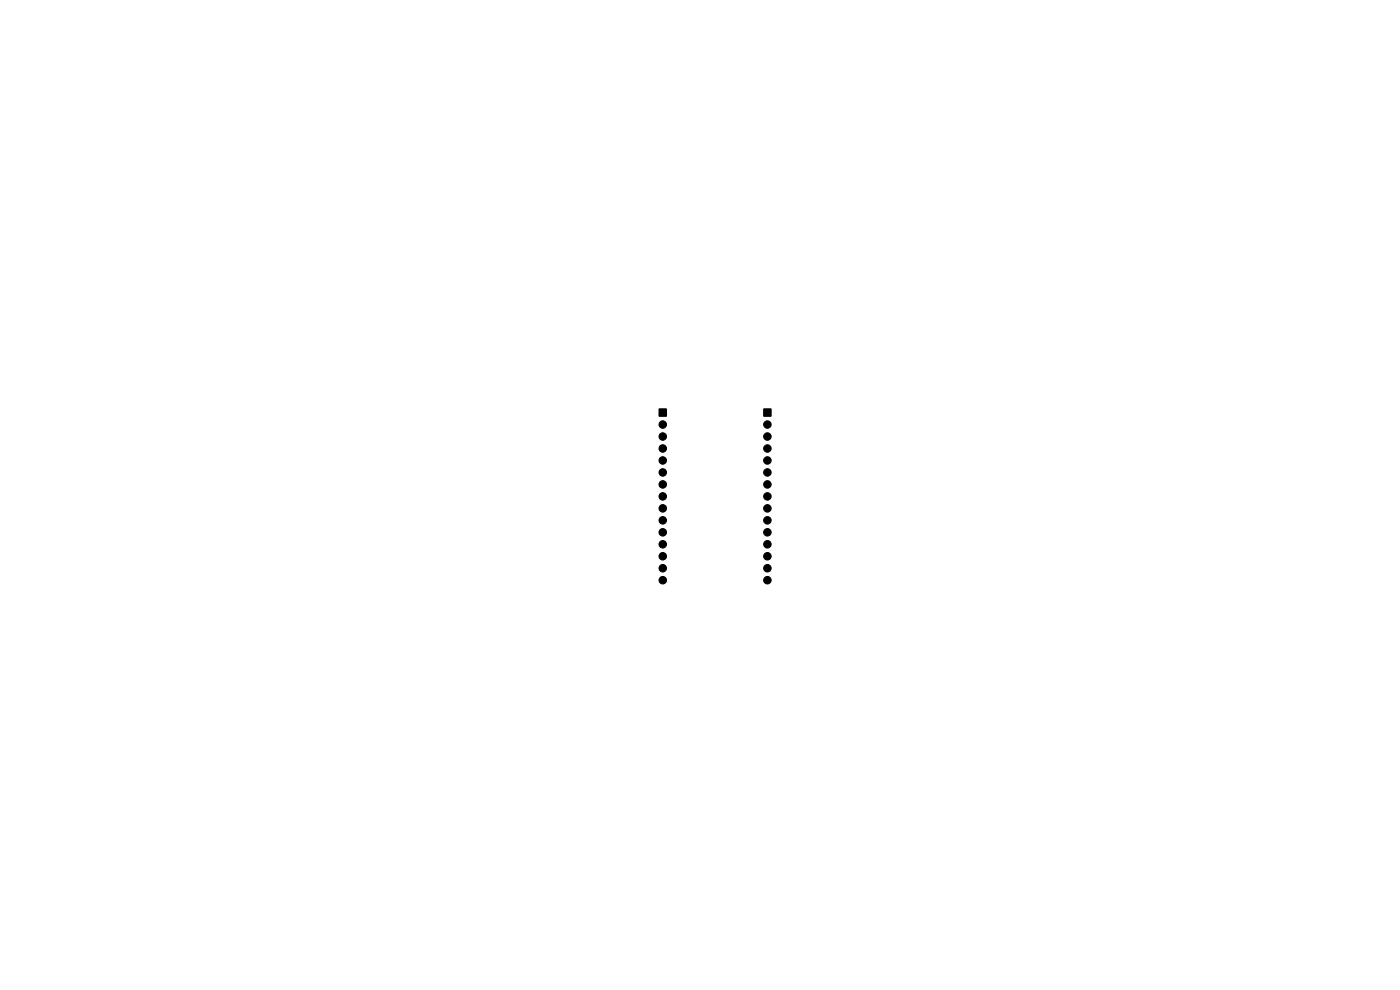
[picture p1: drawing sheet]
<svg xmlns="http://www.w3.org/2000/svg" width="297mm" height="210mm" viewBox="0 0 297 210" stroke-linecap="round" stroke-linejoin="round" font-family="sans-serif">
<g fill="#000" stroke="#000" stroke-width=".21">
<path d="M139.8 86.8h1.6v1.5h-1.6zM162 86.8h1.6v1.5h-1.6z"/>
<circle cx="140.6" cy="92.6" r=".8"/>
<circle cx="140.6" cy="95.1" r=".8"/>
<circle cx="140.6" cy="97.7" r=".8"/>
<circle cx="140.6" cy="90.1" r=".8"/>
<circle cx="162.8" cy="97.7" r=".8"/>
<circle cx="162.8" cy="90.1" r=".8"/>
<circle cx="162.8" cy="95.1" r=".8"/>
<circle cx="162.8" cy="92.6" r=".8"/>
<circle cx="140.6" cy="100.2" r=".8"/>
<circle cx="140.6" cy="105.3" r=".8"/>
<circle cx="140.6" cy="107.8" r=".8"/>
<circle cx="140.6" cy="115.5" r=".8"/>
<circle cx="140.6" cy="110.4" r=".8"/>
<circle cx="140.6" cy="112.9" r=".8"/>
<circle cx="140.6" cy="118" r=".8"/>
<circle cx="140.6" cy="102.8" r=".8"/>
<circle cx="162.8" cy="105.3" r=".8"/>
<circle cx="162.8" cy="118" r=".8"/>
<circle cx="162.8" cy="115.5" r=".8"/>
<circle cx="162.8" cy="112.9" r=".8"/>
<circle cx="162.8" cy="100.2" r=".8"/>
<circle cx="162.8" cy="102.8" r=".8"/>
<circle cx="162.8" cy="107.8" r=".8"/>
<circle cx="162.8" cy="110.4" r=".8"/>
<circle cx="140.6" cy="120.5" r=".8"/>
<circle cx="140.6" cy="123.1" r=".8"/>
<circle cx="162.8" cy="123.1" r=".8"/>
<circle cx="162.8" cy="120.5" r=".8"/>
</g>
</svg>
